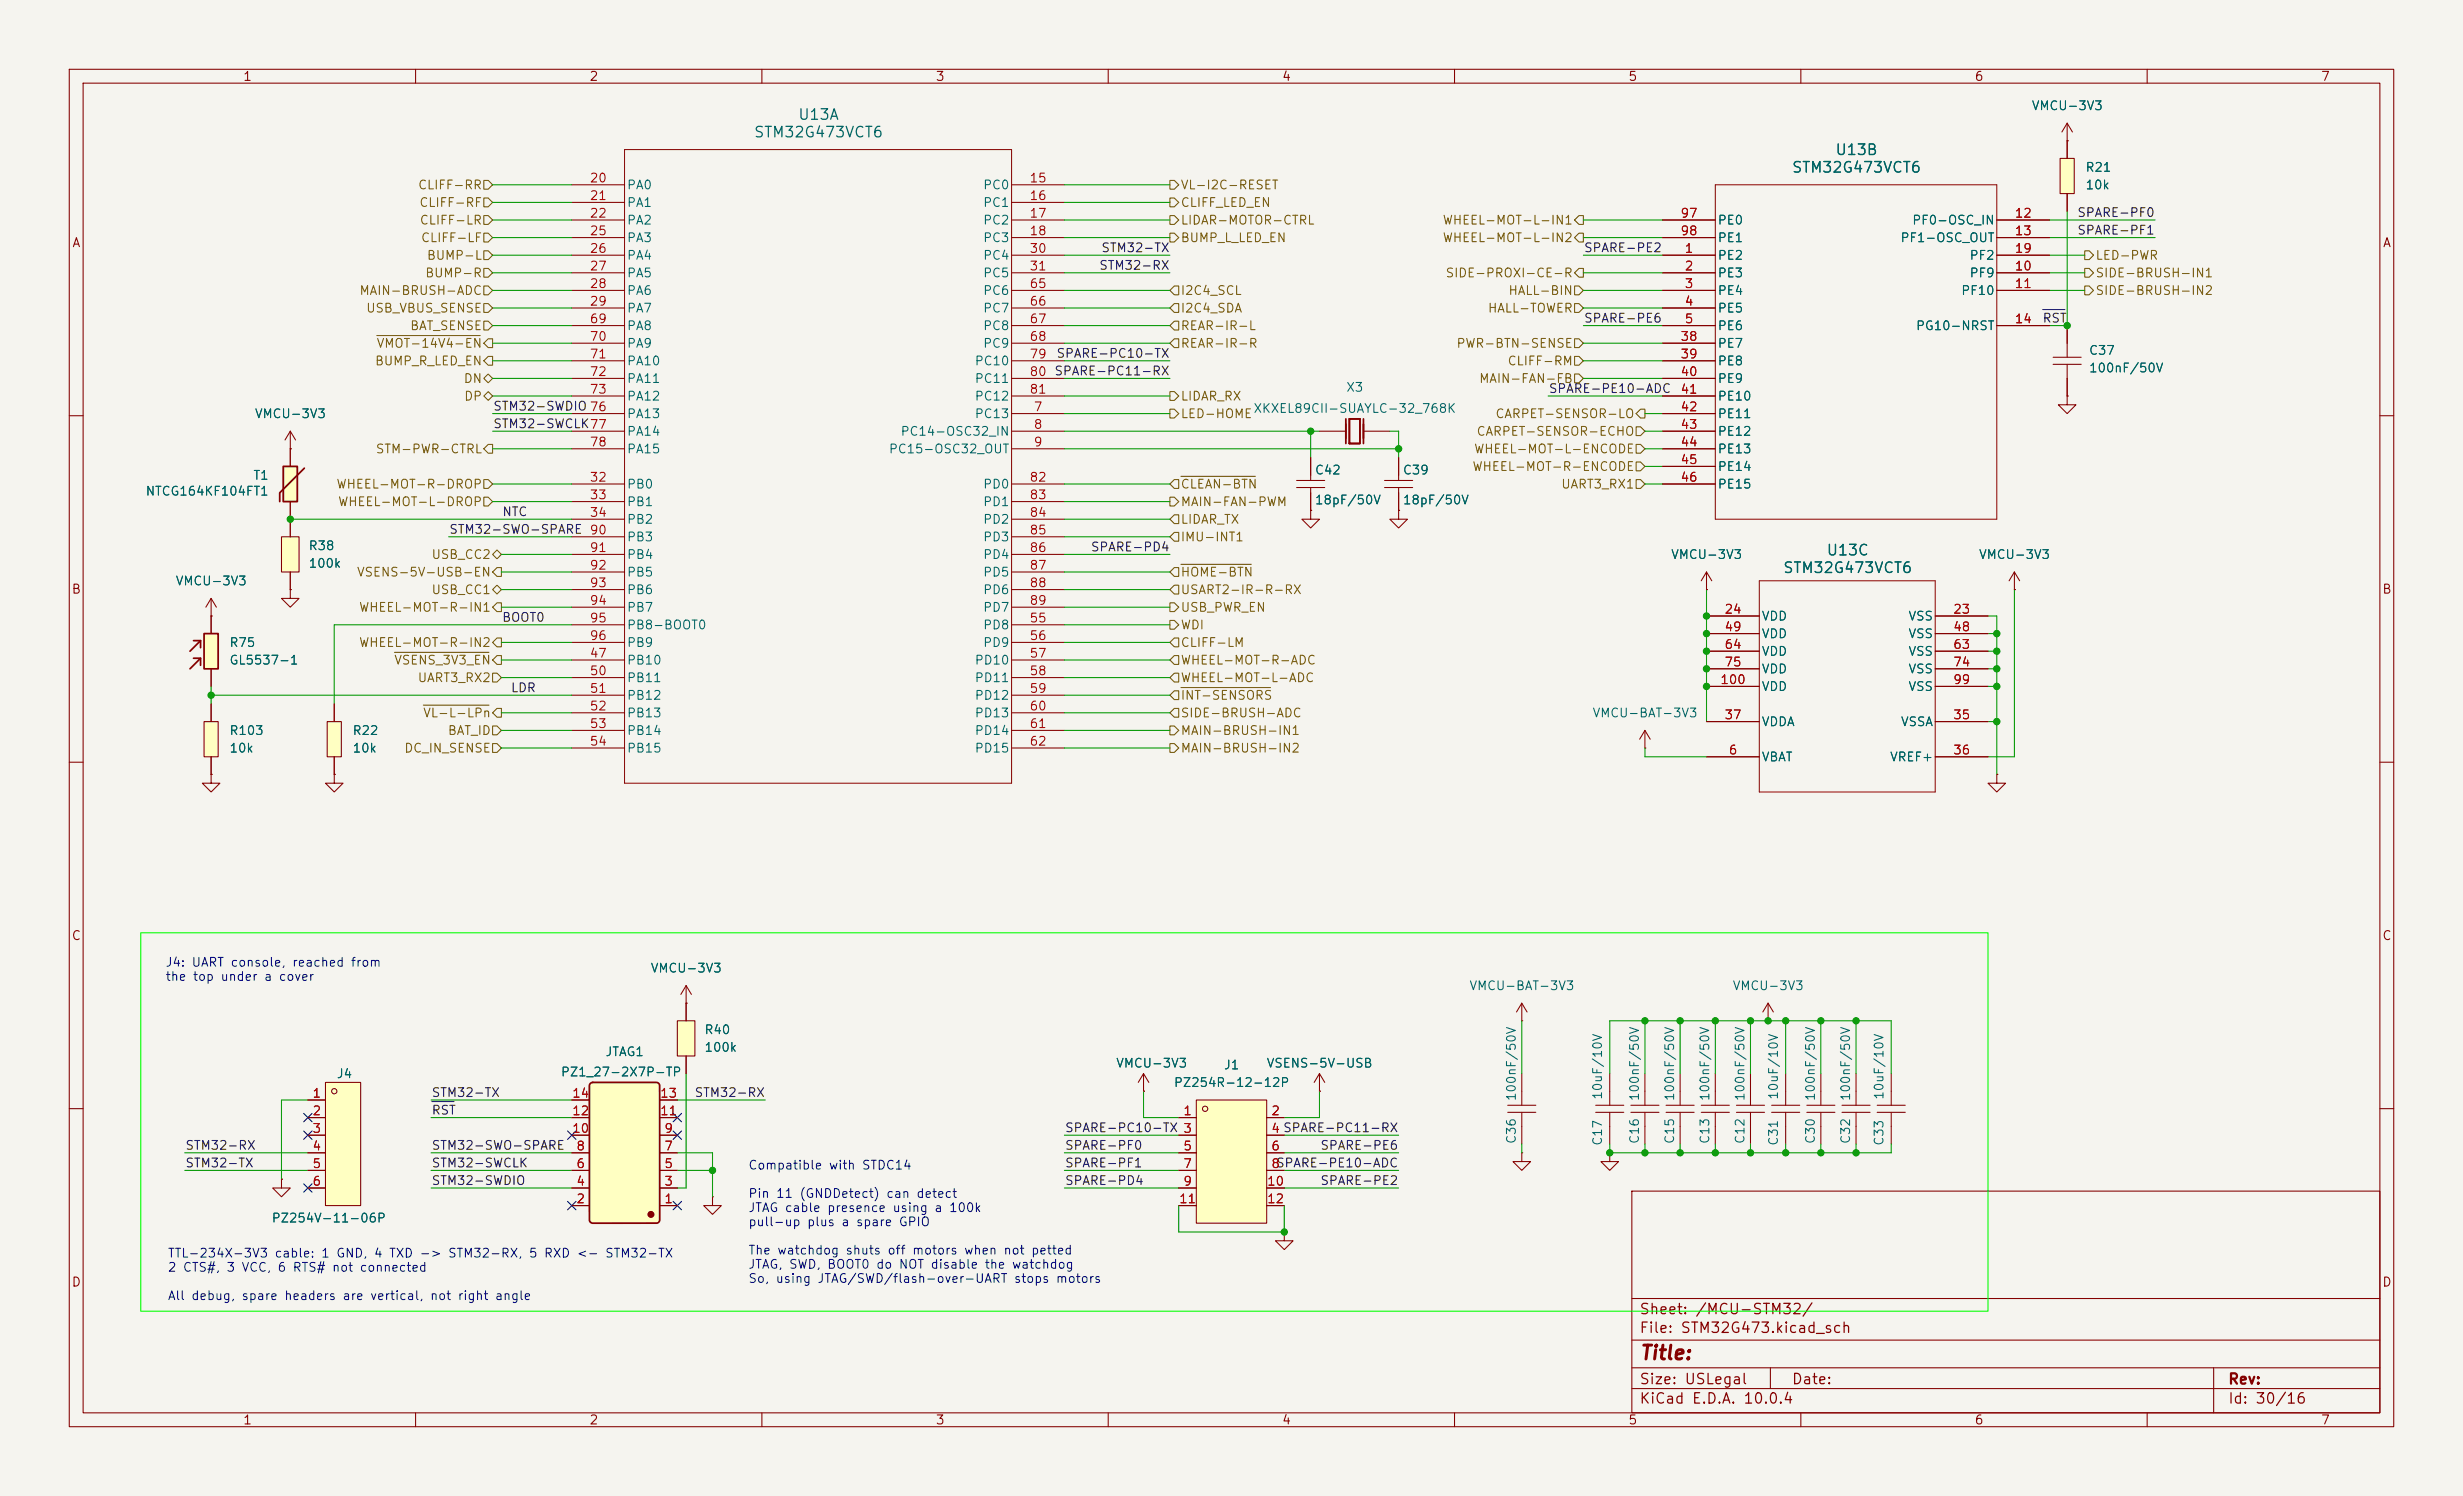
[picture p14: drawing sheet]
<svg xmlns="http://www.w3.org/2000/svg" width="356mm" height="216mm" viewBox="0 0 356 216" stroke-linecap="round" stroke-linejoin="round" font-family="sans-serif">
<defs><g id="words">
<text font-size="2" fill="#840000" x="236.6" y="196.7">Title:</text>
<g font-size="1.5" fill="#006464">
<text x="115.1" y="17.7">U13A</text>
<text x="108.7" y="20.2">STM32G473VCT6</text>
<text x="264.9" y="22.8">U13B</text>
<text x="258.6" y="25.3">STM32G473VCT6</text>
<text x="257.3" y="83.1">STM32G473VCT6</text>
<text x="263.6" y="80.5">U13C</text>
</g>
<g font-size="1.5" fill="#840000">
<text x="236.6" y="190">Sheet: /MCU-STM32/</text>
<text x="236.6" y="192.7">File: STM32G473.kicad_sch</text>
<text x="236.6" y="202.9">KiCad E.D.A. 10.0.4</text>
<text x="236.6" y="200.1">Size: USLegal</text>
<text x="258.6" y="200.1">Date:</text>
<text x="321.6" y="200.1">Rev:</text>
<text x="321.6" y="202.9">Id: 30/16</text>
</g>
<g font-size="1.3" fill="#840000">
<text x="35" y="12">1</text>
<text x="85" y="12">2</text>
<text x="135" y="12">3</text>
<text x="185" y="12">4</text>
<text x="235" y="12">5</text>
<text x="285" y="12">6</text>
<text x="335" y="12">7</text>
<text x="10.3" y="36">A</text>
<text x="343.9" y="36">A</text>
<text x="10.3" y="86">B</text>
<text x="343.9" y="86">B</text>
<text x="10.3" y="136">C</text>
<text x="343.9" y="136">C</text>
<text x="10.3" y="186">D</text>
<text x="343.9" y="186">D</text>
<text x="35" y="205.9">1</text>
<text x="85" y="205.9">2</text>
<text x="135" y="205.9">3</text>
<text x="185" y="205.9">4</text>
<text x="235" y="205.9">5</text>
<text x="285" y="205.9">6</text>
<text x="335" y="205.9">7</text>
</g>
<g font-size="1.3" fill="#006464">
<text x="293.2" y="16.2">VMCU-3V3</text>
<text x="90.4" y="27.6">PA0</text>
<text x="141.8" y="27.6">PC0</text>
<text x="301" y="27.6">10k</text>
<text x="301" y="25.1">R21</text>
<text x="90.4" y="30.2">PA1</text>
<text x="90.4" y="32.7">PA2</text>
<text x="90.4" y="35.3">PA3</text>
<text x="141.8" y="30.2">PC1</text>
<text x="141.8" y="32.7">PC2</text>
<text x="141.8" y="35.3">PC3</text>
<text x="247.9" y="32.7">PE0</text>
<text x="247.9" y="35.3">PE1</text>
<text x="274.3" y="35.3">PF1-OSC_OUT</text>
<text x="276" y="32.7">PF0-OSC_IN</text>
<text x="90.4" y="37.8">PA4</text>
<text x="90.4" y="40.3">PA5</text>
<text x="141.8" y="37.8">PC4</text>
<text x="141.8" y="40.3">PC5</text>
<text x="247.9" y="37.8">PE2</text>
<text x="247.9" y="40.3">PE3</text>
<text x="284.3" y="40.3">PF9</text>
<text x="284.3" y="37.8">PF2</text>
<text x="90.4" y="42.9">PA6</text>
<text x="90.4" y="45.4">PA7</text>
<text x="90.4" y="48">PA8</text>
<text x="141.8" y="42.9">PC6</text>
<text x="141.8" y="45.4">PC7</text>
<text x="141.8" y="48">PC8</text>
<text x="247.9" y="42.9">PE4</text>
<text x="247.9" y="45.4">PE5</text>
<text x="247.9" y="48">PE6</text>
<text x="276.5" y="48">PG10-NRST</text>
<text x="283.1" y="42.9">PF10</text>
<text x="90.4" y="50.5">PA9</text>
<text x="90.4" y="53">PA10</text>
<text x="140.6" y="53">PC10</text>
<text x="141.8" y="50.5">PC9</text>
<text x="247.9" y="50.5">PE7</text>
<text x="247.9" y="53">PE8</text>
<text x="301.5" y="51.5">C37</text>
<text x="90.4" y="55.6">PA11</text>
<text x="90.4" y="58.1">PA12</text>
<text x="140.6" y="55.6">PC11</text>
<text x="140.6" y="58.1">PC12</text>
<text x="180.9" y="59.9">XKXEL89CII-SUAYLC-32_768K</text>
<text x="194.3" y="56.9">X3</text>
<text x="247.9" y="55.6">PE9</text>
<text x="247.9" y="58.1">PE10</text>
<text x="301.5" y="54.1">100nF/50V</text>
<text x="36.7" y="60.7">VMCU-3V3</text>
<text x="90.4" y="60.7">PA13</text>
<text x="90.4" y="63.2">PA14</text>
<text x="90.4" y="65.7">PA15</text>
<text x="128.2" y="65.7">PC15-OSC32_OUT</text>
<text x="129.9" y="63.2">PC14-OSC32_IN</text>
<text x="140.6" y="60.7">PC13</text>
<text x="247.9" y="60.7">PE11</text>
<text x="247.9" y="63.2">PE12</text>
<text x="247.9" y="65.7">PE13</text>
<text x="20.9" y="71.8">NTCG164KF104FT1</text>
<text x="36.5" y="69.6">T1</text>
<text x="90.4" y="70.8">PB0</text>
<text x="141.8" y="70.8">PD0</text>
<text x="189.7" y="68.8">C42</text>
<text x="202.4" y="68.8">C39</text>
<text x="247.9" y="68.3">PE14</text>
<text x="247.9" y="70.8">PE15</text>
<text x="90.4" y="73.4">PB1</text>
<text x="90.4" y="75.9">PB2</text>
<text x="141.8" y="73.4">PD1</text>
<text x="141.8" y="75.9">PD2</text>
<text x="189.7" y="73.1">18pF/50V</text>
<text x="202.4" y="73.1">18pF/50V</text>
<text x="44.5" y="79.7">R38</text>
<text x="44.5" y="82.3">100k</text>
<text x="90.4" y="78.4">PB3</text>
<text x="90.4" y="81">PB4</text>
<text x="90.4" y="83.5">PB5</text>
<text x="141.8" y="78.4">PD3</text>
<text x="141.8" y="81">PD4</text>
<text x="141.8" y="83.5">PD5</text>
<text x="241.2" y="81">VMCU-3V3</text>
<text x="285.6" y="81">VMCU-3V3</text>
<text x="25.3" y="84.8">VMCU-3V3</text>
<text x="90.4" y="86.1">PB6</text>
<text x="90.4" y="88.6">PB7</text>
<text x="141.8" y="86.1">PD6</text>
<text x="141.8" y="88.6">PD7</text>
<text x="254.3" y="89.9">VDD</text>
<text x="275.4" y="89.9">VSS</text>
<text x="33" y="93.7">R75</text>
<text x="90.4" y="91.1">PB8-BOOT0</text>
<text x="90.4" y="93.7">PB9</text>
<text x="141.8" y="91.1">PD8</text>
<text x="141.8" y="93.7">PD9</text>
<text x="254.3" y="92.4">VDD</text>
<text x="254.3" y="95">VDD</text>
<text x="275.4" y="92.4">VSS</text>
<text x="275.4" y="95">VSS</text>
<text x="33" y="96.2">GL5537-1</text>
<text x="90.4" y="96.2">PB10</text>
<text x="90.4" y="98.8">PB11</text>
<text x="90.4" y="101.3">PB12</text>
<text x="140.6" y="96.2">PD10</text>
<text x="140.6" y="98.8">PD11</text>
<text x="140.6" y="101.3">PD12</text>
<text x="254.3" y="97.5">VDD</text>
<text x="254.3" y="100">VDD</text>
<text x="275.4" y="97.5">VSS</text>
<text x="275.4" y="100">VSS</text>
<text x="33" y="106.4">R103</text>
<text x="50.8" y="106.4">R22</text>
<text x="90.4" y="103.8">PB13</text>
<text x="90.4" y="106.4">PB14</text>
<text x="140.6" y="103.8">PD13</text>
<text x="140.6" y="106.4">PD14</text>
<text x="229.8" y="103.8">VMCU-BAT-3V3</text>
<text x="254.3" y="105.1">VDDA</text>
<text x="274.3" y="105.1">VSSA</text>
<text x="33" y="108.9">10k</text>
<text x="50.8" y="108.9">10k</text>
<text x="90.4" y="108.9">PB15</text>
<text x="140.6" y="108.9">PD15</text>
<text x="254.3" y="110.2">VBAT</text>
<text x="272.8" y="110.2">VREF+</text>
<text x="93.8" y="140.7">VMCU-3V3</text>
<text x="212" y="143.2">VMCU-BAT-3V3</text>
<text x="250.1" y="143.2">VMCU-3V3</text>
<text x="101.6" y="149.6">R40</text>
<text x="48.5" y="155.9">J4</text>
<text x="80.9" y="155.7">PZ1_27-2X7P-TP</text>
<text x="87.3" y="152.7">JTAG1</text>
<text x="101.6" y="152.1">100k</text>
<text x="161" y="154.4">VMCU-3V3</text>
<text x="176.6" y="154.6">J1</text>
<text x="182.8" y="154.4">VSENS-5V-USB</text>
<text x="169.4" y="157.2">PZ254R-12-12P</text>
<text x="219.2" y="159" transform="rotate(-90 219.2 159)">100nF/50V</text>
<text x="231.6" y="158.8" transform="rotate(-90 231.6 158.8)">10uF/10V</text>
<text x="236.9" y="159" transform="rotate(-90 236.9 159)">100nF/50V</text>
<text x="242" y="159" transform="rotate(-90 242 159)">100nF/50V</text>
<text x="247.1" y="159" transform="rotate(-90 247.1 159)">100nF/50V</text>
<text x="252.2" y="159" transform="rotate(-90 252.2 159)">100nF/50V</text>
<text x="257" y="158.8" transform="rotate(-90 257 158.8)">10uF/10V</text>
<text x="262.3" y="159" transform="rotate(-90 262.3 159)">100nF/50V</text>
<text x="267.4" y="159" transform="rotate(-90 267.4 159)">100nF/50V</text>
<text x="272.2" y="158.8" transform="rotate(-90 272.2 158.8)">10uF/10V</text>
<text x="219.2" y="165.2" transform="rotate(-90 219.2 165.2)">C36</text>
<text x="231.6" y="165.4" transform="rotate(-90 231.6 165.4)">C17</text>
<text x="236.9" y="165.2" transform="rotate(-90 236.9 165.2)">C16</text>
<text x="242" y="165.2" transform="rotate(-90 242 165.2)">C15</text>
<text x="247.1" y="165.2" transform="rotate(-90 247.1 165.2)">C13</text>
<text x="252.2" y="165.2" transform="rotate(-90 252.2 165.2)">C12</text>
<text x="257" y="165.4" transform="rotate(-90 257 165.4)">C31</text>
<text x="262.3" y="165.2" transform="rotate(-90 262.3 165.2)">C30</text>
<text x="267.4" y="165.2" transform="rotate(-90 267.4 165.2)">C32</text>
<text x="272.2" y="165.4" transform="rotate(-90 272.2 165.4)">C33</text>
<text x="39.1" y="176.7">PZ254V-11-06P</text>
</g>
<g font-size="1.3" fill="#725600">
<text x="60.3" y="27.6">CLIFF-RR</text>
<text x="170.4" y="27.6">VL-I2C-RESET</text>
<text x="60.4" y="30.2">CLIFF-RF</text>
<text x="60.5" y="32.7">CLIFF-LR</text>
<text x="60.7" y="35.3">CLIFF-LF</text>
<text x="170.4" y="30.2">CLIFF_LED_EN</text>
<text x="170.4" y="32.7">LIDAR-MOTOR-CTRL</text>
<text x="170.4" y="35.3">BUMP_L_LED_EN</text>
<text x="208.2" y="32.7">WHEEL-MOT-L-IN1</text>
<text x="208.2" y="35.3">WHEEL-MOT-L-IN2</text>
<text x="61.3" y="40.3">BUMP-R</text>
<text x="61.5" y="37.8">BUMP-L</text>
<text x="208.6" y="40.3">SIDE-PROXI-CE-R</text>
<text x="302.5" y="37.8">LED-PWR</text>
<text x="302.5" y="40.3">SIDE-BRUSH-IN1</text>
<text x="51.8" y="42.9">MAIN-BRUSH-ADC</text>
<text x="52.8" y="45.4">USB_VBUS_SENSE</text>
<text x="59.1" y="48">BAT_SENSE</text>
<text x="170.4" y="45.4">I2C4_SDA</text>
<text x="170.4" y="48">REAR-IR-L</text>
<text x="170.4" y="42.9">I2C4_SCL</text>
<text x="214.7" y="45.4">HALL-TOWER</text>
<text x="217.7" y="42.9">HALL-BIN</text>
<text x="302.5" y="42.9">SIDE-BRUSH-IN2</text>
<text x="54" y="53">BUMP_R_LED_EN</text>
<text x="54.3" y="50.5">VMOT-14V4-EN</text>
<text x="170.4" y="50.5">REAR-IR-R</text>
<text x="210.2" y="50.5">PWR-BTN-SENSE</text>
<text x="217.6" y="53">CLIFF-RM</text>
<text x="66.9" y="55.6">DN</text>
<text x="66.9" y="58.1">DP</text>
<text x="170.4" y="58.1">LIDAR_RX</text>
<text x="213.4" y="55.6">MAIN-FAN-FB</text>
<text x="54.2" y="65.7">STM-PWR-CTRL</text>
<text x="170.4" y="60.7">LED-HOME</text>
<text x="212.7" y="65.7">WHEEL-MOT-L-ENCODE</text>
<text x="213.1" y="63.2">CARPET-SENSOR-ECHO</text>
<text x="215.8" y="60.7">CARPET-SENSOR-LO</text>
<text x="48.5" y="70.8">WHEEL-MOT-R-DROP</text>
<text x="170.4" y="70.8">CLEAN-BTN</text>
<text x="212.5" y="68.3">WHEEL-MOT-R-ENCODE</text>
<text x="225.3" y="70.8">UART3_RX1</text>
<text x="48.7" y="73.4">WHEEL-MOT-L-DROP</text>
<text x="170.4" y="73.4">MAIN-FAN-PWM</text>
<text x="170.4" y="75.9">LIDAR_TX</text>
<text x="51.4" y="83.5">VSENS-5V-USB-EN</text>
<text x="62.2" y="81">USB_CC2</text>
<text x="170.4" y="83.5">HOME-BTN</text>
<text x="170.4" y="78.4">IMU-INT1</text>
<text x="51.7" y="88.6">WHEEL-MOT-R-IN1</text>
<text x="62.2" y="86.1">USB_CC1</text>
<text x="170.4" y="86.1">USART2-IR-R-RX</text>
<text x="170.4" y="88.6">USB_PWR_EN</text>
<text x="51.7" y="93.7">WHEEL-MOT-R-IN2</text>
<text x="170.4" y="93.7">CLIFF-LM</text>
<text x="170.4" y="91.1">WDI</text>
<text x="56.8" y="96.2">VSENS_3V3_EN</text>
<text x="60.2" y="98.8">UART3_RX2</text>
<text x="170.4" y="96.2">WHEEL-MOT-R-ADC</text>
<text x="170.4" y="101.3">INT-SENSORS</text>
<text x="170.4" y="98.8">WHEEL-MOT-L-ADC</text>
<text x="61" y="103.8">VL-L-LPn</text>
<text x="64.6" y="106.4">BAT_ID</text>
<text x="170.4" y="106.4">MAIN-BRUSH-IN1</text>
<text x="170.4" y="103.8">SIDE-BRUSH-ADC</text>
<text x="58.3" y="108.9">DC_IN_SENSE</text>
<text x="170.4" y="108.9">MAIN-BRUSH-IN2</text>
</g>
<g font-size="1.3" fill="#a90000">
<text x="85" y="26.6">20</text>
<text x="85" y="29.2">21</text>
<text x="148.5" y="26.6">15</text>
<text x="148.5" y="29.2">16</text>
<text x="85" y="31.7">22</text>
<text x="85" y="34.3">25</text>
<text x="148.5" y="31.7">17</text>
<text x="148.5" y="34.3">18</text>
<text x="242.5" y="31.7">97</text>
<text x="242.5" y="34.3">98</text>
<text x="290.8" y="31.7">12</text>
<text x="290.8" y="34.3">13</text>
<text x="85" y="36.8">26</text>
<text x="85" y="39.3">27</text>
<text x="85" y="41.9">28</text>
<text x="148.5" y="36.8">30</text>
<text x="148.5" y="39.3">31</text>
<text x="148.5" y="41.9">65</text>
<text x="243.1" y="36.8">1</text>
<text x="243.1" y="39.3">2</text>
<text x="243.1" y="41.9">3</text>
<text x="290.8" y="39.3">10</text>
<text x="290.8" y="41.9">11</text>
<text x="290.8" y="36.8">19</text>
<text x="85" y="44.4">29</text>
<text x="85" y="47">69</text>
<text x="148.5" y="44.4">66</text>
<text x="148.5" y="47">67</text>
<text x="243.1" y="44.4">4</text>
<text x="243.1" y="47">5</text>
<text x="290.8" y="47">14</text>
<text x="85" y="49.5">70</text>
<text x="85" y="52">71</text>
<text x="148.5" y="49.5">68</text>
<text x="148.5" y="52">79</text>
<text x="242.5" y="49.5">38</text>
<text x="242.5" y="52">39</text>
<text x="85" y="54.6">72</text>
<text x="85" y="57.1">73</text>
<text x="148.5" y="54.6">80</text>
<text x="148.5" y="57.1">81</text>
<text x="149.2" y="59.7">7</text>
<text x="242.5" y="54.6">40</text>
<text x="242.5" y="57.1">41</text>
<text x="242.5" y="59.7">42</text>
<text x="85" y="64.7">78</text>
<text x="149.2" y="62.2">8</text>
<text x="149.2" y="64.7">9</text>
<text x="242.5" y="62.2">43</text>
<text x="242.5" y="64.7">44</text>
<text x="85" y="69.8">32</text>
<text x="148.5" y="69.8">82</text>
<text x="242.5" y="67.3">45</text>
<text x="242.5" y="69.8">46</text>
<text x="85" y="72.4">33</text>
<text x="85" y="74.9">34</text>
<text x="85" y="77.4">90</text>
<text x="148.5" y="72.4">83</text>
<text x="148.5" y="74.9">84</text>
<text x="148.5" y="77.4">85</text>
<text x="85" y="80">91</text>
<text x="85" y="82.5">92</text>
<text x="148.5" y="80">86</text>
<text x="148.5" y="82.5">87</text>
<text x="85" y="85.1">93</text>
<text x="85" y="87.6">94</text>
<text x="148.5" y="85.1">88</text>
<text x="148.5" y="87.6">89</text>
<text x="248.9" y="88.9">24</text>
<text x="281.9" y="88.9">23</text>
<text x="85" y="95.2">47</text>
<text x="85" y="90.1">95</text>
<text x="85" y="92.7">96</text>
<text x="148.5" y="90.1">55</text>
<text x="148.5" y="92.7">56</text>
<text x="148.5" y="95.2">57</text>
<text x="248.9" y="91.4">49</text>
<text x="248.9" y="94">64</text>
<text x="281.9" y="91.4">48</text>
<text x="281.9" y="94">63</text>
<text x="85" y="97.8">50</text>
<text x="85" y="100.3">51</text>
<text x="148.5" y="97.8">58</text>
<text x="148.5" y="100.3">59</text>
<text x="248.3" y="99">100</text>
<text x="248.9" y="96.5">75</text>
<text x="281.9" y="96.5">74</text>
<text x="281.9" y="99">99</text>
<text x="85" y="102.8">52</text>
<text x="85" y="105.4">53</text>
<text x="85" y="107.9">54</text>
<text x="148.5" y="102.8">60</text>
<text x="148.5" y="105.4">61</text>
<text x="148.5" y="107.9">62</text>
<text x="248.9" y="104.1">37</text>
<text x="281.9" y="104.1">35</text>
<text x="249.5" y="109.2">6</text>
<text x="281.9" y="109.2">36</text>
<text x="45" y="158.7">1</text>
<text x="45" y="161.3">2</text>
<text x="82.5" y="161.3">12</text>
<text x="82.5" y="158.7">14</text>
<text x="95.2" y="161.3">11</text>
<text x="95.2" y="158.7">13</text>
<text x="170.7" y="161.3">1</text>
<text x="183.4" y="161.3">2</text>
<text x="45" y="163.8">3</text>
<text x="45" y="166.3">4</text>
<text x="82.5" y="163.8">10</text>
<text x="83.1" y="166.3">8</text>
<text x="95.8" y="166.3">7</text>
<text x="95.8" y="163.8">9</text>
<text x="170.7" y="166.3">5</text>
<text x="170.7" y="163.8">3</text>
<text x="183.4" y="163.8">4 SPARE-PC11-RX</text>
<text x="183.4" y="166.3">6</text>
<text x="183.4" y="163.8">4</text>
<text x="45" y="168.9">5</text>
<text x="45" y="171.4">6</text>
<text x="83.1" y="174">2</text>
<text x="83.1" y="171.4">4</text>
<text x="83.1" y="168.9">6</text>
<text x="95.8" y="174">1</text>
<text x="95.8" y="171.4">3</text>
<text x="95.8" y="168.9">5</text>
<text x="170.1" y="174">11</text>
<text x="170.7" y="168.9">7</text>
<text x="170.7" y="171.4">9</text>
<text x="182.8" y="171.4">10</text>
<text x="182.8" y="174">12</text>
<text x="183.4" y="168.9">8</text>
</g>
<g font-size="1.3" fill="#0f0f0f">
<text x="299.8" y="34.2">SPARE-PF1</text>
<text x="299.8" y="31.6">SPARE-PF0</text>
<text x="158.6" y="39.2">STM32-RX</text>
<text x="158.9" y="36.7">STM32-TX</text>
<text x="228.6" y="36.7">SPARE-PE2</text>
<text x="228.6" y="46.9">SPARE-PE6</text>
<text x="294.8" y="46.9">RST</text>
<text x="152.4" y="51.9">SPARE-PC10-TX</text>
<text x="71.1" y="59.6">STM32-SWDIO 76</text>
<text x="152.1" y="54.5">SPARE-PC11-RX</text>
<text x="223.5" y="57">SPARE-PE10-ADC</text>
<text x="71.1" y="62.1">STM32-SWCLK77</text>
<text x="64.8" y="77.3">STM32-SWO-SPARE</text>
<text x="72.4" y="74.8">NTC</text>
<text x="157.4" y="79.9">SPARE-PD4</text>
<text x="72.4" y="90">BOOT0</text>
<text x="73.7" y="100.2">LDR</text>
<text x="62.2" y="161.2">RST</text>
<text x="62.2" y="158.6">STM32-TX</text>
<text x="100.2" y="158.6">STM32-RX</text>
<text x="26.7" y="166.2">STM32-RX</text>
<text x="62.2" y="166.2">STM32-SWO-SPARE</text>
<text x="153.7" y="166.2">SPARE-PF0</text>
<text x="153.7" y="163.7">SPARE-PC10-TX 3</text>
<text x="190.5" y="166.2">SPARE-PE6</text>
<text x="26.7" y="168.8">STM32-TX</text>
<text x="62.2" y="168.8">STM32-SWCLK</text>
<text x="62.2" y="171.3">STM32-SWDIO</text>
<text x="153.7" y="171.3">SPARE-PD4</text>
<text x="153.7" y="168.8">SPARE-PF1</text>
<text x="184.1" y="168.8">SPARE-PE10-ADC</text>
<text x="190.5" y="171.3">SPARE-PE2</text>
</g>
<g font-size="1.3" fill="#0000c2">
<text x="23.8" y="139.8">J4: UART console, reached from</text>
<text x="23.8" y="141.9">the top under a cover</text>
<text x="107.9" y="169.1">Compatible with STDC14</text>
<text x="107.9" y="173.2">Pin 11 (GNDDetect) can detect</text>
<text x="107.9" y="175.2">JTAG cable presence using a 100k</text>
<text x="107.9" y="177.3">pull-up plus a spare GPIO</text>
<text x="24.1" y="181.8">TTL-234X-3V3 cable: 1 GND, 4 TXD -&gt; STM32-RX, 5 RXD &lt;- STM32-TX</text>
<text x="24.1" y="183.8">2 CTS#, 3 VCC, 6 RTS# not connected</text>
<text x="107.9" y="181.4">The watchdog shuts off motors when not petted</text>
<text x="107.9" y="183.4">JTAG, SWD, BOOT0 do NOT disable the watchdog</text>
<text x="107.9" y="185.5">So, using JTAG/SWD/flash-over-UART stops motors</text>
<text x="24.1" y="187.9">All debug, spare headers are vertical, not right angle</text>
</g>
</g></defs>
<path d="M0 0h355.6v215.9h-355.6z" fill="#f5f4ef" stroke="#f5f4ef" stroke-width=".14"/>
<g fill="none" stroke="#840000" stroke-width=".15">
<path d="M10 10h335.6v195.9h-335.6zM12 12h331.6v191.9h-331.6zM60 10v2M110 10v2M160 10v2M210 10v2M260 10v2M310 10v2M10 60h2M343.6 60h2M10 110h2M343.6 110h2"/>
<path d="M99.1 144.8h.1M99.1 142.2l-.8 1.3M99.1 142.2l.7 1.3M99.1 142.2v2.6M230.4 159.5h4M232.4 154.9v4.6M10 160h2M102.9 172.7v1.3h1.2l-1.2 1.3-1.3-1.3h1.3M102.9 172.7h.1M230.4 160.5h4M232.4 160.5v4.6M235.6 171.9h108v32h-108z"/>
<path d="M343.6 160h2M235.6 197.4h108M235.6 193.4h108M235.6 187.4h108M255.6 197.4v3M319.6 197.4v6.5M60 203.9v2M110 203.9v2M160 203.9v2M210 203.9v2M235.6 200.4h108M260 203.9v2"/>
<path d="M310 203.9v2"/>
</g>
<path d="M85.2 156.4l.4-.2h9.1l.3 .1 .2 .2v19.5v.3l-.3 .2h-9.3l-.3-.1-.2-.2v-19.5z" fill="#ffffc2"/>
<circle cx="94" cy="175.3" r=".38" fill="#840000" stroke="#840000" stroke-width=".25"/>
<path d="M85.2 156.4l.4-.2h9.1l.3 .1 .2 .2v19.5v.3l-.3 .2h-9.3l-.3-.1-.2-.2v-19.5z" fill="none" stroke="#840000" stroke-width=".25"/>
<g fill="none" stroke="#840000" stroke-width=".15">
<path d="M82.5 158.8h2.6M95.2 158.8h2.6M82.5 174h2.6M82.5 171.5h2.6M82.5 168.9h2.6M82.5 166.4h2.6M82.5 163.8h2.6M82.5 161.3h2.6M95.2 174h2.6M95.2 171.5h2.6M95.2 168.9h2.6M95.2 166.4h2.6"/>
<path d="M95.2 163.8h2.6M95.2 161.3h2.6"/>
</g>
<path d="M47 156.2h5.1v17.8h-5.1z" fill="#ffffc2"/>
<g fill="none" stroke="#840000" stroke-width=".15">
<path d="M199.9 70.4h4.1M199.9 69.3h4.1M201.9 66v3.3M201.9 70.4v3.3M30.5 111.8v1.2h1.2l-1.2 1.3-1.3-1.3h1.3M30.5 111.8h.1M44.4 158.8h2.6M47 156.2h5.1v17.8h-5.1zM240.5 159.5h4.1M242.6 154.9v4.6M250.7 159.5h4.1M252.7 154.9v4.6"/>
<path d="M44.4 161.3h2.6M44.4 163.8h2.6M44.4 166.4h2.6M44.4 168.9h2.6M44.4 171.5h2.6M240.5 160.5h4.1M242.6 160.5v4.6M250.7 160.5h4.1M252.7 160.5v4.6"/>
<circle cx="48.3" cy="157.5" r=".38"/>
</g>
<path d="M47.2 104.1h2.1v5.1h-2.1z" fill="#ffffc2"/>
<path d="M47.2 104.1h2.1v5.1h-2.1zM48.3 101.6v2.5M48.3 109.2v2.6" fill="none" stroke="#840000" stroke-width=".15"/>
<path d="M29.5 104.1h2v5.1h-2z" fill="#ffffc2"/>
<g fill="none" stroke="#840000" stroke-width=".15">
<path d="M190.5 62.2h3.8M196.8 62.2h3.9M29.5 104.1h2v5.1h-2zM30.5 101.6v2.5M30.5 109.2v2.6M48.3 111.8v1.2h1.2l-1.2 1.3-1.3-1.3h1.3M48.3 111.8h.1M190.5 157.5h.1M190.5 154.9l-.8 1.3M190.5 154.9l.8 1.3M190.5 154.9v2.6M217.7 159.5h4"/>
<path d="M219.7 147.3h.1M219.7 144.8v2.5M219.7 154.9v4.6M219.7 144.8l-.8 1.3M219.7 144.8l.8 1.3M185.4 177.8v1.3h1.3l-1.3 1.2-1.3-1.2h1.3M185.4 177.8h.1M217.7 160.5h4M219.7 160.5v4.6"/>
</g>
<path d="M194.3 60.5v3.5M194.8 60.5h1.5v3.5h-1.5zM196.8 60.5v3.5" fill="none" stroke="#840000" stroke-width=".25"/>
<path d="M97.8 147.3h2.5v5.1h-2.5z" fill="#ffffc2"/>
<path d="M97.8 147.3h2.5v5.1h-2.5zM99.1 144.8v2.5M99.1 152.4v2.5M165.1 157.5h.1M165.1 154.9l-.8 1.3M165.1 154.9l.8 1.3M165.1 154.9v2.6M40.6 170.2v1.3h1.3l-1.3 1.2-1.2-1.2h1.2M40.6 170.2h.1M219.7 166.4v1.2h1.3l-1.3 1.3-1.3-1.3h1.3M219.7 166.4h.1" fill="none" stroke="#840000" stroke-width=".15"/>
<path d="M172.7 158.8h10.2v17.7h-10.2z" fill="#ffffc2"/>
<g fill="none" stroke="#840000" stroke-width=".15">
<path d="M82.5 26.7h7.7M82.5 29.2h7.7M82.5 31.8h7.7M82.5 34.3h7.7M82.5 36.8h7.7M82.5 39.4h7.7M146 26.7h7.7M146 29.2h7.7M146 31.8h7.7M146 34.3h7.7M146 36.8h7.7M146 39.4h7.7"/>
<path d="M82.5 59.7h7.7M82.5 41.9h7.7M82.5 44.5h7.7M82.5 47h7.7M82.5 49.5h7.7M82.5 52.1h7.7M82.5 54.6h7.7M82.5 57.2h7.7M146 59.7h7.7M146 41.9h7.7M146 44.5h7.7M146 47h7.7"/>
<path d="M146 49.5h7.7M146 52.1h7.7M146 54.6h7.7M146 57.2h7.7M82.5 62.2h7.7M82.5 64.8h7.7M82.5 69.9h7.7M82.5 72.4h7.7M82.5 74.9h7.7M82.5 77.5h7.7M146 62.2h7.7M146 64.8h7.7"/>
<path d="M146 69.9h7.7M146 72.4h7.7M146 74.9h7.7M146 77.5h7.7M187.2 70.4h4.1M187.2 69.3h4.1M189.2 73.7v1.2h1.3l-1.3 1.3-1.2-1.3h1.2M189.2 73.7h.1M189.2 66v3.3M189.2 70.4v3.3M201.9 73.7v1.2h1.3l-1.3 1.3-1.2-1.3h1.2M201.9 73.7h.1"/>
<path d="M30.5 88.9h.1M30.5 86.4l-.8 1.2M30.5 86.4l.7 1.2M30.5 86.4v2.5M82.5 95.3h7.7M82.5 97.8h7.7M82.5 90.2h7.7M82.5 92.7h7.7M82.5 80h7.7M82.5 82.6h7.7M82.5 85.1h7.7M82.5 87.6h7.7"/>
<path d="M146 95.3h7.7M146 97.8h7.7M146 90.2h7.7M146 92.7h7.7M146 80h7.7M146 82.6h7.7M146 85.1h7.7M146 87.6h7.7M82.5 100.3h7.7M82.5 102.9h7.7M82.5 105.4h7.7M82.5 108h7.7"/>
<path d="M146 100.3h7.7M146 102.9h7.7M146 105.4h7.7M146 108h7.7M172.7 158.8h10.2v17.7h-10.2zM245.6 159.5h4.1M247.6 154.9v4.6M255.3 147.3h.1M255.3 144.8l-.8 1.3M255.3 144.8l.7 1.3M255.3 144.8v2.5M255.8 159.5h4"/>
<path d="M257.8 154.9v4.6M260.9 159.5h4M262.9 154.9v4.6M271 159.5h4.1M273 154.9v4.6M170.2 161.3h2.5M170.2 163.8h2.5M170.2 166.4h2.5M170.2 168.9h2.5M170.2 171.5h2.5M170.2 174h2.5M182.9 161.3h2.5"/>
<path d="M182.9 163.8h2.5M182.9 166.4h2.5M182.9 168.9h2.5M182.9 171.5h2.5M182.9 174h2.5M232.4 166.4v1.2h1.3l-1.3 1.3-1.3-1.3h1.3M232.4 166.4h.1M245.6 160.5h4.1M247.6 160.5v4.6M255.8 160.5h4M257.8 160.5v4.6M260.9 160.5h4"/>
<path d="M262.9 160.5v4.6M271 160.5h4.1M273 160.5v4.6"/>
<circle cx="174" cy="160" r=".38"/>
</g>
<path d="M90.2 21.6h55.8v91.4h-55.8z" fill="none" stroke="#840000" stroke-width=".14"/>
<path d="M40.9 67.3h2v5.1h-2z" fill="#ffffc2"/>
<path d="M40.9 67.3h2v5.1h-2zM43.9 67.6l-3.5 3.5v1.3" fill="none" stroke="#840000" stroke-width=".25"/>
<path d="M41.9 64.8h.1M41.9 62.2v5.1M41.9 72.4v2.5M41.9 62.2l-.8 1.3M41.9 62.2l.8 1.3M41.9 85.1v1.3h1.3l-1.3 1.2-1.3-1.2h1.3M41.9 85.1h.1M265.9 159.5h4.1M268 154.9v4.6M265.9 160.5h4.1M268 160.5v4.6" fill="none" stroke="#840000" stroke-width=".15"/>
<path d="M40.6 77.5h2.6v5.1h-2.6z" fill="#ffffc2"/>
<path d="M296.4 51.6h4.1M296.4 52.6h4.1M298.4 47v4.6M298.4 52.6v4.6M40.6 77.5h2.6v5.1h-2.6zM41.9 74.9v2.6M41.9 82.6v2.5" fill="none" stroke="#840000" stroke-width=".15"/>
<path d="M29.5 91.4h2v5.1h-2z" fill="#ffffc2"/>
<path d="M27.9 95h1.1v1M27.9 92.5h1.1v1M29 95l-1.6 1.5M29 92.5l-1.6 1.5M29.5 91.4h2v5.1h-2z" fill="none" stroke="#840000" stroke-width=".25"/>
<g fill="none" stroke="#840000" stroke-width=".15">
<path d="M30.5 88.9v2.5M30.5 96.5v2.6M246.4 85.1h.1M246.4 88.9h7.6M246.4 91.4h7.6M246.4 94h7.6M246.4 96.5h7.6M246.4 99.1h7.6M246.4 82.6l-.8 1.2M246.4 82.6l.7 1.2M246.4 82.6v2.5M279.4 88.9h7.6"/>
<path d="M279.4 91.4h7.6M279.4 94h7.6M279.4 96.5h7.6M279.4 99.1h7.6M246.4 109.2h7.6M246.4 104.1h7.6M279.4 109.2h7.6M279.4 104.1h7.6"/>
</g>
<path d="M254 83.8h25.4v30.5h-25.4z" fill="none" stroke="#840000" stroke-width=".14"/>
<path d="M297.4 22.9h2.1v5h-2.1z" fill="#ffffc2"/>
<g fill="none" stroke="#840000" stroke-width=".15">
<path d="M298.4 17.8v5.1M298.4 17.8l-.7 1.3M298.4 17.8l.8 1.3M240 36.8h7.6M240 39.4h7.6M240 31.8h7.6M240 34.3h7.6M288.3 36.8h7.6M288.3 39.4h7.6M288.3 31.8h7.6M288.3 34.3h7.6M297.4 22.9h2.1v5h-2.1z"/>
<path d="M298.4 20.3h.1M298.4 27.9v2.6M240 41.9h7.6M240 44.5h7.6M240 47h7.6M240 49.5h7.6M240 52.1h7.6M240 54.6h7.6M240 57.2h7.6M240 59.7h7.6M288.3 41.9h7.6M288.3 47h7.6"/>
<path d="M298.4 57.2v1.2h1.3l-1.3 1.3-1.2-1.3h1.2M298.4 57.2h.1M298.4 47v2.5M298.4 54.6v2.6M41.9 64.8h.1M41.9 64.8v2.5M41.9 72.4v5.1M189.2 73.7h.1M189.2 66v2.6M189.2 71.1v2.6M201.9 73.7h.1M201.9 66v2.6"/>
<path d="M201.9 71.1v2.6M240 62.2h7.6M240 64.8h7.6M240 67.3h7.6M240 69.9h7.6M30.5 88.9h.1M30.5 88.9v2.5M30.5 96.5v2.6M41.9 85.1h.1M41.9 82.6v2.5M246.4 85.1h.1M246.4 88.9h7.6"/>
<path d="M246.4 91.4h7.6M246.4 94h7.6M246.4 96.5h7.6M246.4 99.1h7.6M279.4 88.9h7.6M279.4 91.4h7.6M279.4 94h7.6M279.4 96.5h7.6M279.4 99.1h7.6M290.8 85.1h.1M290.8 82.6l-.7 1.2M290.8 82.6l.8 1.2"/>
<path d="M290.8 82.6v2.5M30.5 111.8h.1M30.5 101.6v2.5M30.5 109.2v2.6M48.3 111.8h.1M48.3 101.6v2.5M48.3 109.2v2.6M237.5 108h.1M237.5 105.4l-.8 1.3M237.5 105.4l.8 1.3M237.5 105.4v2.6M246.4 109.2h7.6"/>
<path d="M246.4 104.1h7.6M279.4 109.2h7.6M279.4 104.1h7.6M288.3 111.8v1.2h1.3l-1.3 1.3-1.3-1.3h1.3M288.3 111.8h.1M44.4 158.8h2.6M82.5 158.8h2.6M95.2 158.8h2.6M99.1 144.8h.1M99.1 144.8v2.5M99.1 152.4v2.5M165.1 157.5h.1"/>
<path d="M190.5 157.5h.1M235.5 159.5h4M237.5 154.9v4.6M40.6 170.2h.1M44.4 171.5h2.6M44.4 168.9h2.6M44.4 166.4h2.6M44.4 163.8h2.6M44.4 161.3h2.6M82.5 174h2.6M82.5 171.5h2.6M82.5 168.9h2.6"/>
<path d="M82.5 166.4h2.6M82.5 163.8h2.6M82.5 161.3h2.6M95.2 174h2.6M95.2 171.5h2.6M95.2 168.9h2.6M95.2 166.4h2.6M95.2 163.8h2.6M95.2 161.3h2.6M170.2 174h2.5M170.2 171.5h2.5M170.2 168.9h2.5"/>
<path d="M170.2 166.4h2.5M170.2 163.8h2.5M170.2 161.3h2.5M182.9 174h2.5M182.9 171.5h2.5M182.9 168.9h2.5M182.9 166.4h2.5M182.9 163.8h2.5M182.9 161.3h2.5M235.5 160.5h4M237.5 160.5v4.6"/>
</g>
<path d="M247.6 26.7h40.7v48.2h-40.7z" fill="none" stroke="#840000" stroke-width=".14"/>
<g fill="none" stroke="#725600" stroke-width=".15">
<path d="M69.8 31.1h.7l.6 .7-.6 .6h-.7zM69.8 36.2h.7l.6 .6-.6 .7h-.7zM69.8 28.6h.7l.6 .6-.6 .6h-.7zM69.8 38.7h.7l.6 .7-.6 .6h-.7zM69.8 26h.7l.6 .7-.6 .6h-.7zM69.8 33.7h.7l.6 .6-.6 .6h-.7zM168.9 28.6h.6l.7 .6-.7 .6h-.6zM168.9 31.1h.6l.7 .7-.7 .6h-.6zM168.9 33.7h.6l.7 .6-.7 .6h-.6zM168.9 26h.6l.7 .7-.7 .6h-.6zM227.3 31.8l.7-.7h.6v1.3h-.6zM227.3 39.4l.7-.7h.6v1.3h-.6z"/>
<path d="M228 33.7h.6v1.2h-.6l-.7-.6zM301 36.2h.6l.7 .6-.7 .7h-.6zM301 38.7h.6l.7 .7-.7 .6h-.6zM54.4 48.4h14.9M69.8 52.1l.7-.7h.6v1.3h-.6zM69.8 57.2l.7-.7 .6 .7-.6 .6zM69.8 54.6l.7-.6 .6 .6-.6 .6zM69.8 46.4h.7l.6 .6-.6 .6h-.7zM69.8 41.3h.7l.6 .6-.6 .6h-.7zM69.8 43.8h.7l.6 .7-.6 .6h-.7zM70.5 48.9h.6v1.3h-.6l-.7-.7zM168.9 59.1h.6l.7 .6-.7 .6h-.6z"/>
<path d="M168.9 56.5h.6l.7 .7-.7 .6h-.6zM169.5 43.8h.7v1.3h-.7l-.6-.6zM169.5 48.9h.7v1.3h-.7l-.6-.7zM169.5 46.4h.7v1.2h-.7l-.6-.6zM169.5 41.3h.7v1.2h-.7l-.6-.6zM227.3 54h.7l.6 .6-.6 .6h-.7zM227.3 51.4h.7l.6 .7-.6 .6h-.7zM227.3 48.9h.7l.6 .6-.6 .7h-.7zM227.3 41.3h.7l.6 .6-.6 .6h-.7zM227.3 43.8h.7l.6 .7-.6 .6h-.7zM236.9 59.1h.6v1.2h-.6l-.7-.6zM301 41.3h.6l.7 .6-.7 .6h-.6z"/>
<path d="M69.8 71.8h.7l.6 .6-.6 .6h-.7zM69.8 69.2h.7l.6 .7-.6 .6h-.7zM70.5 64.1h.6v1.3h-.6l-.7-.6zM168.9 71.8h.6l.7 .6-.7 .6h-.6zM169.5 74.3h.7v1.3h-.7l-.6-.7zM169.5 76.8h.7v1.3h-.7l-.6-.6zM169.5 69.2h.7v1.3h-.7l-.6-.6zM170.5 68.7h10.8M236.2 69.2h.7l.6 .7-.6 .6h-.7zM236.2 66.7h.7l.6 .6-.6 .6h-.7zM236.2 64.1h.7l.6 .7-.6 .6h-.7zM236.2 61.6h.7l.6 .6-.6 .7h-.7z"/>
<path d="M56.9 94.1h13.7M71.1 85.1l.7-.6 .6 .6-.6 .6zM71.1 82.6l.7-.7h.6v1.3h-.6zM71.1 87.6l.7-.6h.6v1.3h-.6zM71.1 97.2h.7l.6 .6-.6 .6h-.7zM71.1 80l.7-.6 .6 .6-.6 .6zM71.8 94.6h.6v1.3h-.6l-.7-.6zM71.8 92.1h.6v1.2h-.6l-.7-.6zM168.9 89.5h.6l.7 .7-.7 .6h-.6zM168.9 87h.6l.7 .6-.7 .7h-.6zM169.5 94.6h.7v1.3h-.7l-.6-.6zM169.5 92.1h.7v1.2h-.7l-.6-.6z"/>
<path d="M169.5 81.9h.7v1.3h-.7l-.6-.6zM169.5 84.5h.7v1.2h-.7l-.6-.6zM169.5 99.7h.7v1.3h-.7l-.6-.7zM169.5 97.2h.7v1.2h-.7l-.6-.6zM170.5 81.4h10.1M170.5 99.2h12.9M61.1 101.8h9.5M71.1 107.3h.7l.6 .7-.6 .6h-.7zM71.1 104.8h.7l.6 .6-.6 .6h-.7zM71.8 102.2h.6v1.3h-.6l-.7-.6zM168.9 104.8h.6l.7 .6-.7 .6h-.6zM168.9 107.3h.6l.7 .7-.7 .6h-.6z"/>
<path d="M169.5 102.2h.7v1.3h-.7l-.6-.6z"/>
</g>
<path d="M294.9 44.7h3.2M62.4 159h3.2" fill="none" stroke="#0f0f0f" stroke-width=".15"/>
<g fill="none" stroke="#009600" stroke-width=".15">
<path d="M71.1 26.7h11.4M71.1 34.3h11.4M71.1 31.8h11.4M71.1 36.8h11.4M71.1 29.2h11.4M71.1 39.4h11.4M153.7 26.7h15.2M153.7 34.3h15.2M153.7 31.8h15.2M153.7 36.8h15.2M153.7 29.2h15.2M153.7 39.4h15.2"/>
<path d="M228.6 34.3h11.4M228.6 31.8h11.4M228.6 36.8h11.4M228.6 39.4h11.4M295.9 34.3h15.2M295.9 31.8h15.2M295.9 36.8h5.1M295.9 39.4h5.1M298.4 30.5v16.5h-2.5M71.1 57.2h11.4M71.1 54.6h11.4M71.1 59.7h11.4"/>
<path d="M71.1 52.1h11.4M71.1 44.5h11.4M71.1 47h11.4M71.1 49.5h11.4M71.1 41.9h11.4M153.7 57.2h15.2M153.7 54.6h15.2M153.7 59.7h15.2M153.7 52.1h15.2M153.7 44.5h15.2M153.7 47h15.2M153.7 49.5h15.2"/>
<path d="M153.7 41.9h15.2M223.5 57.2h16.5M228.6 54.6h11.4M228.6 52.1h11.4M228.6 44.5h11.4M228.6 47h11.4M228.6 49.5h11.4M228.6 41.9h11.4M237.5 59.7h2.5M295.9 41.9h5.1M41.9 74.9h40.6M64.8 77.5h17.7"/>
<path d="M71.1 62.2h11.4M71.1 64.8h11.4M71.1 69.9h11.4M71.1 72.4h11.4M153.7 62.2h36.8M153.7 64.8h48.2M153.7 69.9h15.2M153.7 77.5h15.2M153.7 74.9h15.2M153.7 72.4h15.2M189.2 62.2v3.8M200.7 62.2h1.2v3.8"/>
<path d="M237.5 62.2h2.5M237.5 64.8h2.5M237.5 69.9h2.5M237.5 67.3h2.5M30.5 99.1v2.5M72.4 87.6h10.1M72.4 80h10.1M72.4 82.6h10.1M72.4 85.1h10.1M72.4 97.8h10.1M72.4 92.7h10.1M72.4 95.3h10.1"/>
<path d="M82.5 90.2h-34.2v11.4M153.7 87.6h15.2M153.7 80h15.2M153.7 82.6h15.2M153.7 85.1h15.2M153.7 97.8h15.2M153.7 90.2h15.2M153.7 92.7h15.2M153.7 95.3h15.2M246.4 85.1v19M287 88.9h1.3v22.9M287 99.1h1.3"/>
<path d="M287 91.4h1.3M287 94h1.3M287 96.5h1.3M290.8 85.1v24.1h-3.8M30.5 100.3h52M72.4 105.4h10.1M72.4 108h10.1M72.4 102.9h10.1M153.7 105.4h15.2M153.7 108h15.2M153.7 100.3h15.2M153.7 102.9h15.2"/>
<path d="M237.5 108v1.2h8.9M287 104.1h1.3M44.4 158.8h-3.8v11.4M62.2 158.8h20.3M97.8 158.8h12.7M99.1 154.9v16.6h-1.3M165.1 157.5v3.8h5.1M190.5 157.5v3.8h-5.1M219.7 147.3v7.6M232.4 154.9v-7.6h40.6v7.6M237.5 147.3v7.6M242.6 147.3v7.6"/>
<path d="M247.6 147.3v7.6M252.7 147.3v7.6M257.8 147.3v7.6M262.9 147.3v7.6M268 147.3v7.6M26.7 166.4h17.7M26.7 168.9h17.7M62.2 166.4h20.3M62.2 168.9h20.3M62.2 171.5h20.3M62.2 161.3h20.3M97.8 166.4h5.1v6.3"/>
<path d="M97.8 168.9h5.1M153.7 166.4h16.5M153.7 168.9h16.5M153.7 171.5h16.5M153.7 163.8h16.5M170.2 174v3.8h15.2v-3.8M185.4 166.4h16.5M185.4 168.9h16.5M185.4 171.5h16.5M185.4 163.8h16.5M219.7 165.1v1.3M232.4 165.1v1.3h40.6v-1.3"/>
<path d="M237.5 165.1v1.3M242.6 165.1v1.3M247.6 165.1v1.3M252.7 165.1v1.3M257.8 165.1v1.3M262.9 165.1v1.3M268 165.1v1.3"/>
</g>
<g fill="none" stroke="#000084" stroke-width=".15">
<path d="M43.8 163.2l1.3 1.2M43.8 160.7l1.3 1.2M43.8 170.8l1.3 1.3M45.1 163.2l-1.3 1.2M45.1 160.7l-1.3 1.2M45.1 170.8l-1.3 1.3M81.9 173.4l1.3 1.2M81.9 163.2l1.3 1.2M83.2 173.4l-1.3 1.2M83.2 163.2l-1.3 1.2M97.2 173.4l1.2 1.2M97.2 160.7l1.2 1.2"/>
<path d="M97.2 163.2l1.2 1.2M98.4 173.4l-1.2 1.2M98.4 160.7l-1.2 1.2M98.4 163.2l-1.2 1.2"/>
</g>
<path d="M20.3 134.6h266.7v54.6h-266.7z" fill="none" stroke="#0f0" stroke-width=".15"/>
<g fill="#009600" stroke="#009600" stroke-width=".14">
<circle cx="201.9" cy="64.8" r=".46"/>
<circle cx="189.2" cy="62.2" r=".46"/>
<circle cx="41.9" cy="74.9" r=".46"/>
<circle cx="30.5" cy="100.3" r=".46"/>
<circle cx="102.9" cy="168.9" r=".46"/>
<circle cx="246.4" cy="94" r=".46"/>
<circle cx="246.4" cy="91.4" r=".46"/>
<circle cx="246.4" cy="88.9" r=".46"/>
<circle cx="246.4" cy="99.1" r=".46"/>
<circle cx="246.4" cy="96.5" r=".46"/>
<circle cx="268" cy="147.3" r=".46"/>
<circle cx="257.8" cy="147.3" r=".46"/>
<circle cx="262.9" cy="147.3" r=".46"/>
<circle cx="262.9" cy="166.4" r=".46"/>
<circle cx="268" cy="166.4" r=".46"/>
<circle cx="242.6" cy="147.3" r=".46"/>
<circle cx="247.6" cy="147.3" r=".46"/>
<circle cx="252.7" cy="147.3" r=".46"/>
<circle cx="255.3" cy="147.3" r=".46"/>
<circle cx="257.8" cy="166.4" r=".46"/>
<circle cx="242.6" cy="166.4" r=".46"/>
<circle cx="237.5" cy="166.4" r=".46"/>
<circle cx="232.4" cy="166.4" r=".46"/>
<circle cx="252.7" cy="166.4" r=".46"/>
<circle cx="247.6" cy="166.4" r=".46"/>
<circle cx="185.4" cy="177.8" r=".46"/>
<circle cx="237.5" cy="147.3" r=".46"/>
<circle cx="288.3" cy="94" r=".46"/>
<circle cx="288.3" cy="91.4" r=".46"/>
<circle cx="288.3" cy="99.1" r=".46"/>
<circle cx="288.3" cy="104.1" r=".46"/>
<circle cx="298.4" cy="47" r=".46"/>
<circle cx="288.3" cy="96.5" r=".46"/>
</g>
<use href="#words"/>
</svg>
